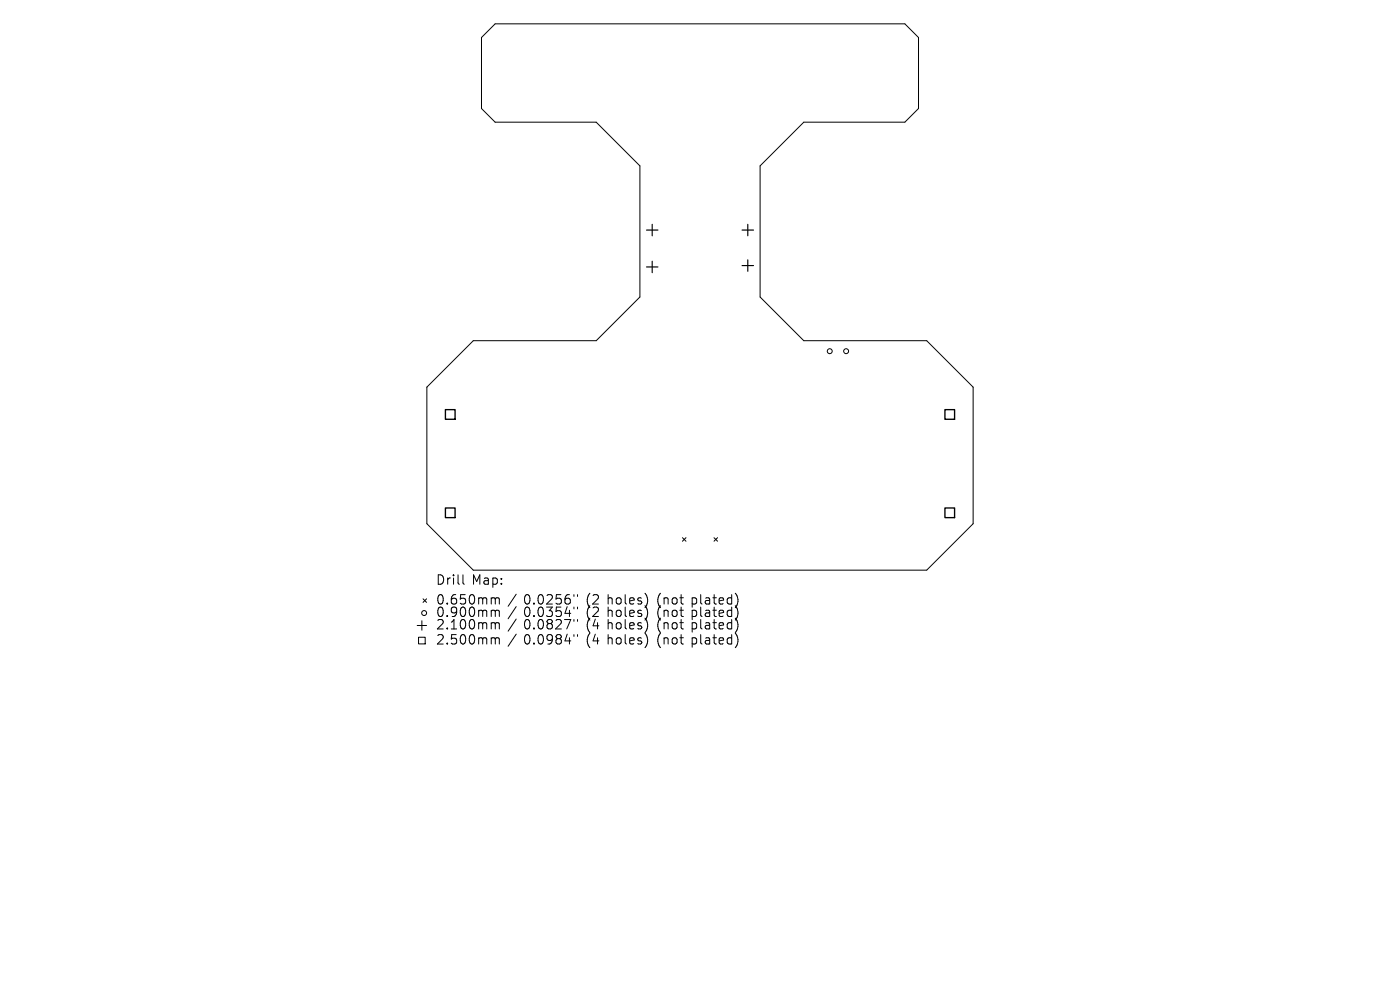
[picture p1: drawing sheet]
<svg xmlns="http://www.w3.org/2000/svg" width="297mm" height="210mm" viewBox="0 0 297 210" stroke-linecap="round" stroke-linejoin="round" font-family="sans-serif">
<defs><g id="words">
<g font-size="2.8">
<text x="92.5" y="124.5">Drill</text>
<text x="100.1" y="124.5">Map:</text>
<text x="92.5" y="128.7">0.650mm</text>
<text x="92.5" y="131.3">0.900mm</text>
<text x="111.1" y="128.7">0.0256&quot;</text>
<text x="111.1" y="131.3">0.0354&quot;</text>
<text x="124.4" y="128.7">(2</text>
<text x="124.4" y="131.3">(2</text>
<text x="128.9" y="128.7">holes)</text>
<text x="128.9" y="131.3">holes)</text>
<text x="139.6" y="128.7">(not</text>
<text x="139.6" y="131.3">(not</text>
<text x="147" y="128.7">plated)</text>
<text x="147" y="131.3">plated)</text>
<text x="92.5" y="133.9">2.100mm</text>
<text x="92.5" y="137.1">2.500mm</text>
<text x="111.1" y="133.9">0.0827&quot;</text>
<text x="111.1" y="137.1">0.0984&quot;</text>
<text x="124.4" y="133.9">(4</text>
<text x="124.4" y="137.1">(4</text>
<text x="128.9" y="133.9">holes)</text>
<text x="128.9" y="137.1">holes)</text>
<text x="139.6" y="133.9">(not</text>
<text x="139.6" y="137.1">(not</text>
<text x="147" y="133.9">plated)</text>
<text x="147" y="137.1">plated)</text>
</g>
</g></defs>
<g fill="none" stroke="#000" stroke-width=".21">
<path d="M105 5.1h87l2.9 2.9v15l-2.9 2.9h-21.5l-9.3 9.3v27.8l9.3 9.3h26.1l9.8 9.8v29l-9.8 9.8h-96.2l-9.8-9.8v-29l9.8-9.8h26.1l9.3-9.3v-27.8l-9.3-9.3h-21.5l-2.9-2.9v-15zM144.8 114.1l.7 .7M145.5 114.1l-.7 .7M151.5 114.1l.7 .7M152.2 114.1l-.7 .7M88.5 132.7h2M88.8 135.2h1.4v1.4h-1.4zM89.5 131.7v2M89.7 127l.8 .8M90.5 127l-.8 .8M98.2 121.9v1.8l.3 .2M104.8 126.8l.3 .3"/>
<path d="M104.8 129.4l.3 .3M104.8 132.1l.3 .3M104.8 135.3l.3 .3M105.1 127.1v1M105.1 129.7v1.1M105.1 132.4v1M105.1 135.6v1M105.1 127.1l.3-.3 .4 .1 .1 1.2M105.1 129.7l.3-.3 .4 .1 .1 1.3M105.1 132.4l.3-.3 .4 .1 .1 1.2M105.1 135.6l.3-.3 .4 .1 .1 1.2M109.5 126l-1.7 2.6"/>
<path d="M109.5 128.7l-1.7 2.6M109.5 131.3l-1.7 2.6M109.5 134.5l-1.7 2.6M121.8 126.1v.4M121.8 128.8v.4M121.8 131.4v.4M121.8 134.6v.4M122.5 126.1v.4M122.5 128.8v.4M122.5 131.4v.4M122.5 134.6v.4M137.3 126.7v1.3"/>
<path d="M137.3 129.4v1.3M137.3 132v1.3M137.3 135.2v1.3M156.1 125.9a2.35 2.35 0 0 1 0 2.9M156.1 128.6a2.35 2.35 0 0 1 0 2.8M156.1 131.2a2.35 2.35 0 0 1 0 2.9M156.1 134.4a2.35 2.35 0 0 1 0 2.9"/>
<circle cx="176" cy="74.5" r=".52"/>
<circle cx="179.5" cy="74.5" r=".52"/>
<circle cx="90" cy="130" r=".52"/>
</g>
<path d="M137.1 48.8h2.5M137.1 56.6h2.5M138.4 47.6v2.4M138.4 55.4v2.4M157.4 48.8h2.5M157.4 56.3h2.5M158.6 47.6v2.4M158.6 55.1v2.5" fill="none" stroke="#000" stroke-width=".24"/>
<path d="M94.5 86.9h2v2h-2zM200.5 86.9h2v2h-2zM94.5 107.8h2v2h-2zM200.5 107.8h2v2h-2z" fill="none" stroke="#000" stroke-width=".29"/>
<use href="#words"/>
</svg>
